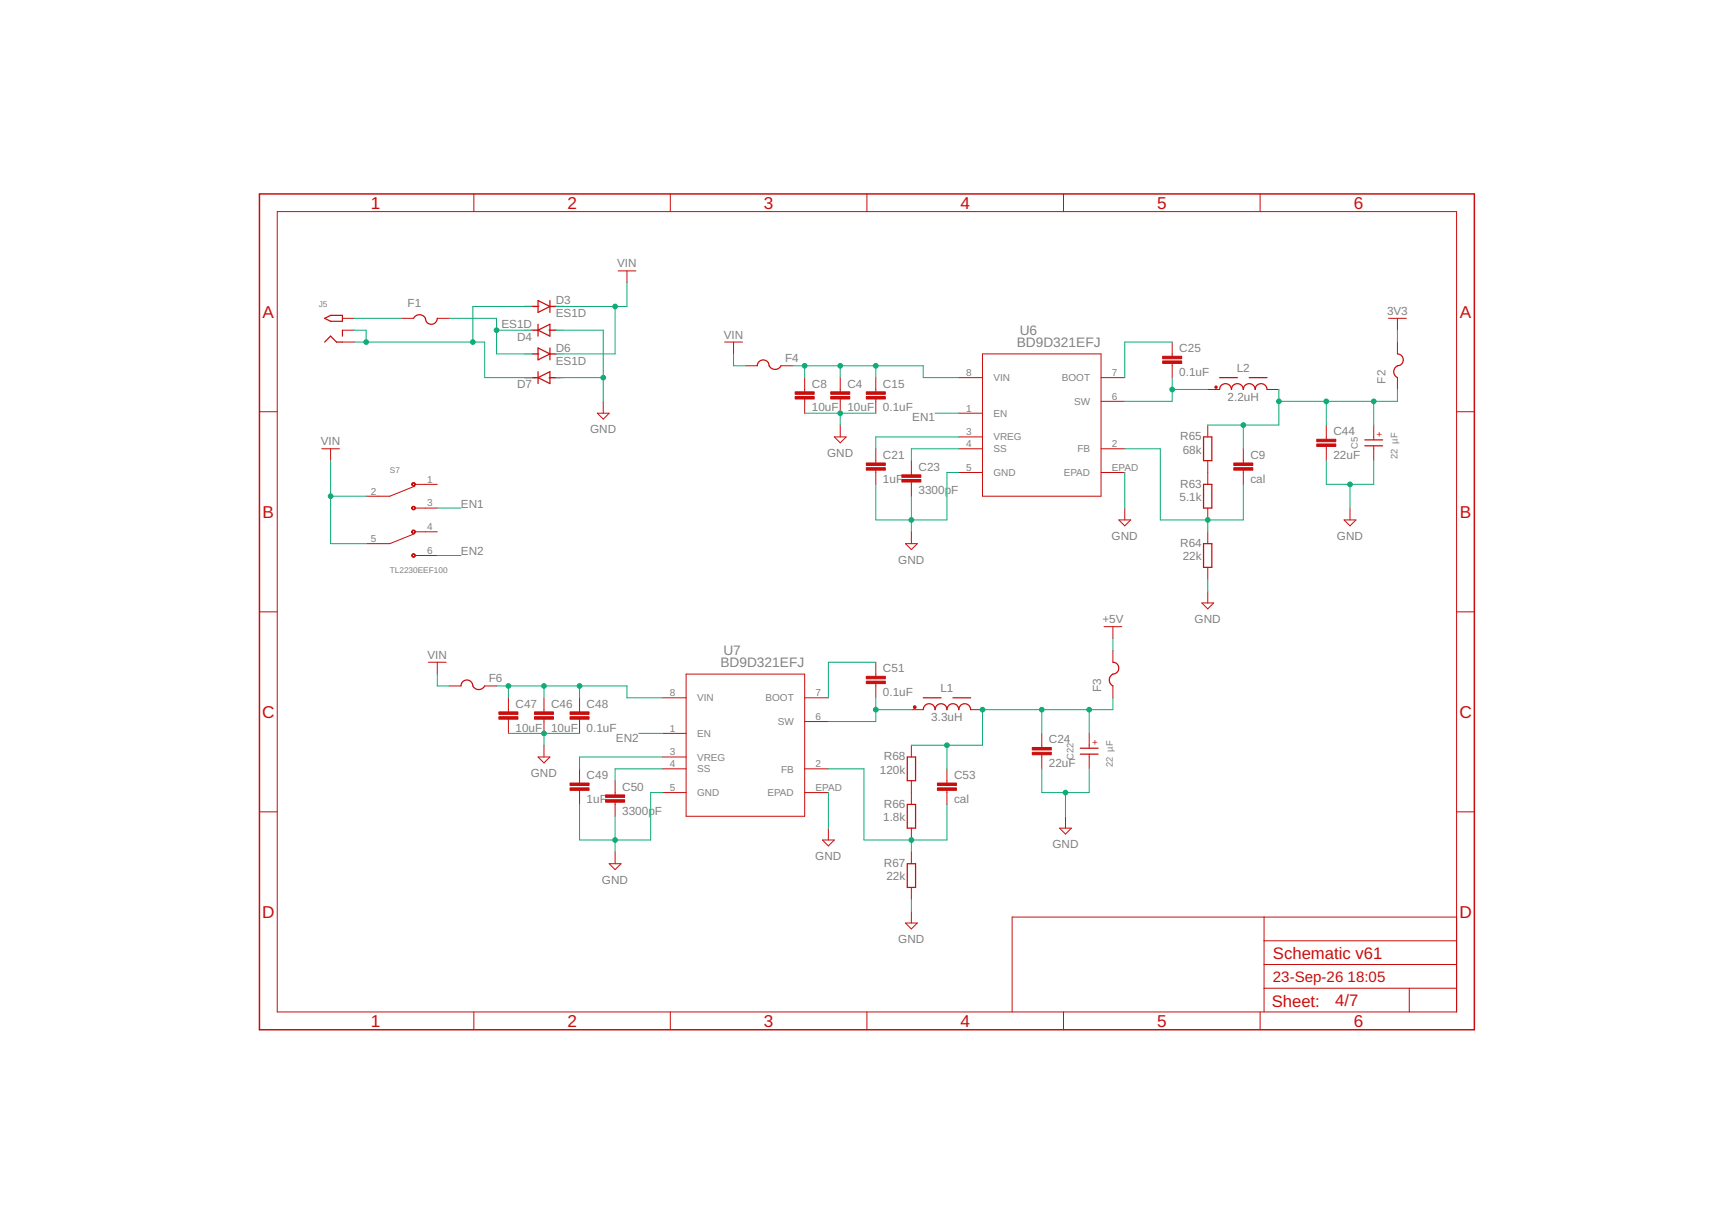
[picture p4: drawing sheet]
<svg xmlns="http://www.w3.org/2000/svg" width="297mm" height="210mm" viewBox="0 0 297 210" stroke-linecap="round" stroke-linejoin="round" font-family="sans-serif">
<defs><g id="words">
<g font-size="2.9" fill="#c90d0c">
<text x="63.6" y="35.8">1</text>
<text x="97.3" y="35.8">2</text>
<text x="130.9" y="35.8">3</text>
<text x="164.6" y="35.8">4</text>
<text x="198.3" y="35.8">5</text>
<text x="232" y="35.8">6</text>
<text x="45" y="54.4">A</text>
<text x="250.2" y="54.4">A</text>
<text x="45" y="88.7">B</text>
<text x="250.2" y="88.7">B</text>
<text x="44.9" y="123">C</text>
<text x="250.1" y="123">C</text>
<text x="44.9" y="157.3">D</text>
<text x="250.1" y="157.3">D</text>
<text x="218.2" y="164.3">Schematic v61</text>
<text x="218" y="172.5">Sheet:</text>
<text x="228.8" y="172.4">4/7</text>
<text x="63.6" y="176">1</text>
<text x="97.3" y="176">2</text>
<text x="130.9" y="176">3</text>
<text x="164.6" y="176">4</text>
<text x="198.3" y="176">5</text>
<text x="232" y="176">6</text>
</g>
<g font-size="2.6" fill="#c90d0c">
<text x="218.2" y="168.3">23-Sep-26</text>
<text x="231" y="168.3">18:05</text>
</g>
<g font-size="2.3" fill="#808080">
<text x="174.3" y="59.4">BD9D321EFJ</text>
<text x="174.8" y="57.4">U6</text>
<text x="124" y="112.3">U7</text>
<text x="123.5" y="114.3">BD9D321EFJ</text>
</g>
<g font-size="2" fill="#808080">
<text x="105.8" y="45.8">VIN</text>
<text x="69.9" y="52.5">F1</text>
<text x="95.3" y="52.1">D3</text>
<text x="237.7" y="53.9">3V3</text>
<text x="86" y="56.2">ES1D</text>
<text x="88.6" y="58.4">D4</text>
<text x="95.3" y="54.4">ES1D</text>
<text x="124.1" y="58">VIN</text>
<text x="95.3" y="62.5">ES1D</text>
<text x="95.3" y="60.3">D6</text>
<text x="134.6" y="62.1">F4</text>
<text x="202.1" y="64.4">0.1uF</text>
<text x="202.1" y="60.3">C25</text>
<text x="212" y="63.7">L2</text>
<text x="237.5" y="65.7" transform="rotate(-90 237.5 65.7)">F2</text>
<text x="88.6" y="66.5">D7</text>
<text x="139.1" y="70.5">10uF</text>
<text x="139.1" y="66.4">C8</text>
<text x="145.2" y="70.5">10uF</text>
<text x="145.2" y="66.4">C4</text>
<text x="151.3" y="70.5">0.1uF</text>
<text x="151.3" y="66.4">C15</text>
<text x="210.4" y="68.8">2.2uH</text>
<text x="55" y="76.3">VIN</text>
<text x="101.1" y="74.3">GND</text>
<text x="156.4" y="72.2">EN1</text>
<text x="202.3" y="75.5">R65</text>
<text x="202.7" y="77.7">68k</text>
<text x="228.5" y="74.6">C44</text>
<text x="141.8" y="78.3">GND</text>
<text x="151.3" y="82.7">1uF</text>
<text x="151.3" y="78.6">C21</text>
<text x="157.4" y="80.7">C23</text>
<text x="202.3" y="83.6">R63</text>
<text x="214.3" y="82.7">cal</text>
<text x="214.3" y="78.6">C9</text>
<text x="228.5" y="78.6">22uF</text>
<text x="79" y="87.1">EN1</text>
<text x="157.4" y="84.7">3300pF</text>
<text x="202.2" y="85.8">5.1k</text>
<text x="79" y="95.2">EN2</text>
<text x="190.5" y="92.5">GND</text>
<text x="202.3" y="93.7">R64</text>
<text x="202.7" y="96">22k</text>
<text x="229.1" y="92.5">GND</text>
<text x="154" y="96.6">GND</text>
<text x="189" y="106.8">+5V</text>
<text x="204.8" y="106.8">GND</text>
<text x="73.3" y="112.9">VIN</text>
<text x="83.8" y="116.9">F6</text>
<text x="151.3" y="119.3">0.1uF</text>
<text x="151.3" y="115.2">C51</text>
<text x="161.2" y="118.5">L1</text>
<text x="188.7" y="118.5" transform="rotate(-90 188.7 118.5)">F3</text>
<text x="88.4" y="125.4">10uF</text>
<text x="88.4" y="121.3">C47</text>
<text x="94.5" y="125.4">10uF</text>
<text x="94.5" y="121.3">C46</text>
<text x="100.5" y="125.4">0.1uF</text>
<text x="100.5" y="121.3">C48</text>
<text x="159.6" y="123.6">3.3uH</text>
<text x="105.6" y="127.1">EN2</text>
<text x="151.5" y="130.3">R68</text>
<text x="179.8" y="131.4">22uF</text>
<text x="179.8" y="127.4">C24</text>
<text x="91" y="133.2">GND</text>
<text x="100.5" y="137.5">1uF</text>
<text x="100.5" y="133.5">C49</text>
<text x="106.6" y="135.5">C50</text>
<text x="150.8" y="132.6">120k</text>
<text x="163.5" y="137.5">cal</text>
<text x="163.5" y="133.5">C53</text>
<text x="106.6" y="139.6">3300pF</text>
<text x="151.4" y="140.7">1.8k</text>
<text x="151.5" y="138.4">R66</text>
<text x="139.7" y="147.4">GND</text>
<text x="151.5" y="148.6">R67</text>
<text x="180.4" y="145.4">GND</text>
<text x="103.2" y="151.5">GND</text>
<text x="151.9" y="150.8">22k</text>
<text x="154" y="161.6">GND</text>
</g>
<g font-size="1.7" fill="#808080">
<text x="165.6" y="64.4">8</text>
<text x="170.3" y="65.3">VIN</text>
<text x="182" y="65.3">BOOT</text>
<text x="190.6" y="64.4">7</text>
<text x="165.6" y="70.5">1</text>
<text x="170.3" y="71.4">EN</text>
<text x="184.1" y="69.4">SW</text>
<text x="190.6" y="68.5">6</text>
<text x="165.6" y="74.6">3</text>
<text x="165.6" y="76.6">4</text>
<text x="170.3" y="75.5">VREG</text>
<text x="170.3" y="77.5">SS</text>
<text x="184.7" y="77.5">FB</text>
<text x="190.6" y="76.6">2</text>
<text x="73.2" y="82.7">1</text>
<text x="165.6" y="80.7">5</text>
<text x="170.3" y="81.6">GND</text>
<text x="182.3" y="81.6">EPAD</text>
<text x="190.6" y="80.7">EPAD</text>
<text x="63.6" y="84.7">2</text>
<text x="73.2" y="86.8">3</text>
<text x="63.6" y="92.9">5</text>
<text x="73.2" y="90.8">4</text>
<text x="73.2" y="94.9">6</text>
<text x="114.8" y="119.3">8</text>
<text x="139.8" y="119.3">7</text>
<text x="114.8" y="125.4">1</text>
<text x="119.5" y="120.2">VIN</text>
<text x="131.2" y="120.2">BOOT</text>
<text x="133.3" y="124.2">SW</text>
<text x="139.8" y="123.3">6</text>
<text x="114.8" y="129.4">3</text>
<text x="114.8" y="131.5">4</text>
<text x="119.5" y="126.3">EN</text>
<text x="119.5" y="130.3">VREG</text>
<text x="139.8" y="131.5">2</text>
<text x="114.8" y="135.5">5</text>
<text x="119.5" y="132.4">SS</text>
<text x="119.5" y="136.4">GND</text>
<text x="131.5" y="136.4">EPAD</text>
<text x="133.9" y="132.4">FB</text>
<text x="139.8" y="135.5">EPAD</text>
</g>
<g font-size="1.6" fill="#808080">
<text x="232.7" y="77" transform="rotate(-90 232.7 77)">C5</text>
<text x="239.5" y="78.7" transform="rotate(-90 239.5 78.7)">22 µF</text>
<text x="184" y="130.2" transform="rotate(-90 184 130.2)">C22</text>
<text x="190.7" y="131.5" transform="rotate(-90 190.7 131.5)">22 µF</text>
</g>
<g font-size="1.6" fill="#c90d0c">
<text x="237" y="74.9" transform="rotate(-90 237 74.9)">+</text>
<text x="188.2" y="127.7" transform="rotate(-90 188.2 127.7)">+</text>
</g>
<g font-size="1.4" fill="#808080">
<text x="54.6" y="52.5">J5</text>
<text x="66.8" y="81">S7</text>
<text x="66.8" y="98.2">TL2230EEF100</text>
</g>
<g font-size=".4" fill="#808080">
<text x="89.9" y="52.7">SpiceOrder 1</text>
<text x="93.9" y="52.7">SpiceOrder 2</text>
<text x="89.9" y="56.8">SpiceOrder 2</text>
<text x="93.9" y="56.8">SpiceOrder 1</text>
<text x="89.9" y="60.8">SpiceOrder 1</text>
<text x="89.9" y="64.9">SpiceOrder 2</text>
<text x="93.9" y="60.8">SpiceOrder 2</text>
<text x="93.9" y="64.9">SpiceOrder 1</text>
</g>
</g></defs>
<g fill="none" stroke="#c90d0c" stroke-width=".17">
<path d="M47.5 36.3h202.2v137.1h-202.2zM81.2 33.2v3.1M114.9 33.2v3.1M148.6 33.2v3.1M182.3 33.2v3.1M216 33.2v3.1M58.7 54.5h2M58.7 58.6h2M58.7 56.6h2M68.9 54.5h2M75 54.5h2M105.9 46.4h3.1"/>
<path d="M107.5 46.4v2.1M124.2 58.6h3.1M125.7 58.6v2M200.9 58.6v2.4M238 54.5h3M239.5 54.5v2.1M239.5 58.6v2M44.5 70.5h3M55.1 76.9h3.1M56.7 76.9v2M102.4 70.8h2l-1 1zM103.4 68.8v2"/>
<path d="M127.8 62.7h2M133.9 62.7h2M137.9 64.7v2.4M137.9 68.4v2.4M143 74.9h2l-1 1zM144 64.7v2.4M144 68.4v2.4M144 72.8v2.1M150.1 64.7v2.4M150.1 68.4v2.4M150.1 76.9v2.4M156.2 78.9v2.5"/>
<path d="M164.3 70.8h4.1M164.3 76.9h4.1M164.3 74.9h4.1M164.3 64.7h4.1M168.4 60.6h20.3v24.4h-20.3zM188.7 76.9h4.1M188.7 68.8h4.1M188.7 64.7h4.1M200.9 62.3v2.4M207 72.8v2.1M207 78.9v4.1M207 66.7h2"/>
<path d="M213.1 76.9v2.4M217.2 66.7h2M227.3 72.8v2.5M227.3 76.5v2.4M235.5 72.8v2.6M235.5 76.4v2.5M239.5 64.7v2M249.7 70.5h3M71.1 83.3l-4.3 1.7h-4M71.1 91.4l-4.3 1.8h-4M71.2 87.1h3.8M71.2 83h3.8"/>
<path d="M71.2 95.2h3.8M71.2 91.1h3.8M150.1 80.6v2.4M155.2 93.2h2l-1 1zM156.2 82.6v2.4M156.2 91.1v2.1M164.3 81h4.1M188.7 81h4.1M191.8 89.1h2l-1 1zM192.8 87.1v2M207 87.1v2M207 91.1v2.1"/>
<path d="M207 97.2v2.1M213.1 80.6v2.4M230.4 89.1h2l-1 1zM231.4 87.1v2M44.5 104.8h3M73.4 113.5h3.1M75 113.5v2M77 117.5h2M83.1 117.5h2M87.1 119.6v2.4M93.2 119.6v2.4M99.3 119.6v2.4"/>
<path d="M113.5 119.6h4.1M117.6 115.5h20.3v24.4h-20.3zM137.9 119.6h4.1M150.1 113.5v2.4M150.1 117.1v2.5M189.2 107.4h3.1M190.8 107.4v2M190.8 111.4v2.1M190.8 117.5v2.1M206 103.3h2l-1 1zM207 101.3v2M249.7 104.8h3"/>
<path d="M44.5 139.1h3M87.1 123.2v2.5M92.2 129.7h2.1l-1.1 1zM93.2 123.2v2.5M93.2 127.7v2M99.3 123.2v2.5M99.3 131.7v2.5M99.3 135.4v2.4M105.4 133.8v2.4M105.4 137.4v2.5M113.5 125.7h4.1M113.5 131.7h4.1"/>
<path d="M113.5 129.7h4.1M113.5 135.8h4.1M137.9 131.7h4.1M137.9 135.8h4.1M137.9 123.6h4.1M156.2 127.7v2M156.2 133.8v4M156.2 121.6h2M162.3 131.7v2.5M162.3 135.4v2.4M166.4 121.6h2M178.6 125.7v2.4"/>
<path d="M178.6 129.3v2.4M182.6 139.9v2M186.7 125.7v2.5M186.7 129.2v2.5M249.7 139.1h3M104.4 148h2l-1 1zM105.4 146v2M141 143.9h2l-1 1zM142 141.9v2M155.2 158.2h2l-1 1zM156.2 141.9v2M156.2 146v2"/>
<path d="M156.2 152.1v2M156.2 156.1v2.1M181.6 141.9h2l-1 1zM216.7 157.1v16.3M249.7 157.1h-76.2v16.3M81.2 173.4v3M114.9 173.4v3M148.6 173.4v3M182.3 173.4v3M216 173.4v3M216.7 169.3h33M216.7 165.3h33"/>
<path d="M216.7 161.2h33M241.6 169.3v4.1"/>
</g>
<path d="M44.5 33.2h208.2v143.2h-208.2z" fill="none" stroke="#c90d0c" stroke-width=".25"/>
<g fill="none" stroke="#c90d0c" stroke-width=".21">
<path d="M55.6 54.5l1.1-.5h2v1.1h-2zM55.6 58.6l1.1-1 1 1h1M58.7 56.6v1M70.9 54.5a1.16 1.16 0 0 1 1.3-.5 1.16 1.16 0 0 1 .9 1.1 1.02 1.02 0 0 0 1.1 .4 1.02 1.02 0 0 0 .8-1M91.2 52.5h1M91.2 56.6h1M92.2 51.5l2.1 1-2.1 1zM92.2 56.6l2.1-1v2zM92.2 55.6v2M92.2 59.6l2.1 1-2.1 1.1zM94.3 51.5v2M94.3 59.6v2.1"/>
<path d="M94.3 52.5h1M94.3 56.6h1M91.2 60.6h1M91.2 64.7h1M92.2 64.7l2.1-1v2zM92.2 63.7v2M94.3 60.6h1M94.3 64.7h1M129.8 62.7a1.02 1.02 0 0 1 1-1 1.02 1.02 0 0 1 1 1 1.14 1.14 0 0 0 2.1 0M206.3 74.9h1.4v4h-1.4zM209 66.7a1.02 1.02 0 0 1 1.1-1 1.02 1.02 0 0 1 1 1 1.02 1.02 0 0 1 1-1 1.02 1.02 0 0 1 1 1 1.02 1.02 0 0 1 1-1 1.02 1.02 0 0 1 1 1 1.02 1.02 0 0 1 1.1-1 1.02 1.02 0 0 1 1 1M209 64.7h3.1"/>
<path d="M214.1 64.7h3.1M233.9 75.4h3.1M233.9 76.4h3.1M239.5 60.6a1.02 1.02 0 0 1 1 1.1 1.02 1.02 0 0 1-1 1 1.12 1.12 0 0 0-.6 1 1.12 1.12 0 0 0 .6 1M206.3 83h1.4v4.1h-1.4zM206.3 93.2h1.4v4h-1.4zM79 117.5a1.02 1.02 0 0 1 1-1 1.02 1.02 0 0 1 1 1 1.14 1.14 0 0 0 1.1 .7 1.14 1.14 0 0 0 1-.7M158.2 119.6h3.1M163.3 119.6h3.1M190.8 113.5a1.02 1.02 0 0 1 1 1 1.02 1.02 0 0 1-1 1 1.14 1.14 0 0 0-.7 1 1.14 1.14 0 0 0 .7 1M155.5 129.7h1.4v4.1h-1.4zM155.5 137.8h1.4v4.1h-1.4z"/>
<path d="M158.2 121.6a1.02 1.02 0 0 1 1.1-1 1.02 1.02 0 0 1 1 1 1.02 1.02 0 0 1 1-1 1.02 1.02 0 0 1 1 1 1.02 1.02 0 0 1 1-1 1.02 1.02 0 0 1 1 1 1.02 1.02 0 0 1 1.1-1 1.02 1.02 0 0 1 1 1M185.2 128.2h3M185.2 129.2h3M155.5 148h1.4v4.1h-1.4z"/>
</g>
<g fill="#c90d0c" stroke="#c90d0c" stroke-width=".17">
<path d="M176.9 128.9h3.3v.4h-3.3z"/>
<path d="M176.9 128.1h3.3v.4h-3.3z"/>
<path d="M142.4 67.9h3.2v.5h-3.2z"/>
<path d="M142.4 67.1h3.2v.5h-3.2z"/>
<path d="M136.3 67.9h3.3v.5h-3.3z"/>
<path d="M136.3 67.1h3.3v.5h-3.3z"/>
<path d="M148.5 67.9h3.2v.5h-3.2z"/>
<path d="M148.5 67.1h3.2v.5h-3.2z"/>
<path d="M148.5 80.1h3.2v.5h-3.2z"/>
<path d="M148.5 79.3h3.2v.5h-3.2z"/>
<path d="M154.6 82.2h3.2v.4h-3.2z"/>
<path d="M154.6 81.4h3.2v.4h-3.2z"/>
<path d="M199.3 61.8h3.2v.5h-3.2z"/>
<path d="M199.3 61h3.2v.5h-3.2z"/>
<path d="M225.7 76.1h3.3v.4h-3.3z"/>
<path d="M225.7 75.3h3.3v.4h-3.3z"/>
<path d="M211.5 80.1h3.2v.5h-3.2z"/>
<path d="M211.5 79.3h3.2v.5h-3.2z"/>
<path d="M91.6 122.8h3.3v.4h-3.3z"/>
<path d="M91.6 122h3.3v.4h-3.3z"/>
<path d="M85.5 122.8h3.3v.4h-3.3z"/>
<path d="M85.5 122h3.3v.4h-3.3z"/>
<path d="M97.7 122.8h3.3v.4h-3.3z"/>
<path d="M97.7 122h3.3v.4h-3.3z"/>
<path d="M97.7 135h3.3v.4h-3.3z"/>
<path d="M97.7 134.2h3.3v.4h-3.3z"/>
<path d="M103.8 137h3.3v.5h-3.3z"/>
<path d="M103.8 136.2h3.3v.4h-3.3z"/>
<path d="M148.5 116.7h3.2v.4h-3.2z"/>
<path d="M148.5 115.9h3.2v.4h-3.2z"/>
<path d="M160.7 135h3.2v.4h-3.2z"/>
<path d="M160.7 134.2h3.2v.4h-3.2z"/>
</g>
<g fill="#c90d0c" stroke="#c90d0c" stroke-width=".17">
<path d="M156.6 121h.4v.3h-.4z" fill-rule="evenodd"/>
<path d="M70.6 82.8a.32 .32 0 0 1 .5 0 .32 .32 0 0 1 0 .4 .32 .32 0 0 1-.5 0l-.1-.2h.2a.21 .21 0 0 1 .3-.2 .21 .21 0 0 1 0 .4 .21 .21 0 0 1-.3-.1l-.2-.1z" fill-rule="evenodd"/>
<path d="M70.6 86.9a.32 .32 0 0 1 .5-.1 .32 .32 0 0 1 0 .5 .32 .32 0 0 1-.5-.1l-.1-.1h.2a.21 .21 0 0 1 .3-.2 .21 .21 0 0 1 0 .3 .21 .21 0 0 1-.3 0l-.2-.1z" fill-rule="evenodd"/>
<path d="M70.6 91a.32 .32 0 0 1 .5-.1 .32 .32 0 0 1 0 .5 .32 .32 0 0 1-.5-.1l-.1-.2h.2a.21 .21 0 0 1 .3-.2 .21 .21 0 0 1 0 .4 .21 .21 0 0 1-.3-.1l-.2-.1z" fill-rule="evenodd"/>
<path d="M70.6 95a.32 .32 0 0 1 .5-.1 .32 .32 0 0 1 0 .5 .32 .32 0 0 1-.5 0l-.1-.2h.2a.21 .21 0 0 1 .3-.2 .21 .21 0 0 1 0 .3 .21 .21 0 0 1-.3 0l-.2-.1z" fill-rule="evenodd"/>
<circle cx="208.4" cy="66.3" r=".21"/>
</g>
<g fill="none" stroke="#0dab76" stroke-width=".17">
<path d="M60.7 56.6h2.1v2M60.7 58.6h22.4v6.1h8.1M60.7 54.5h8.2M77 54.5h8.1v6.1h6.1M85.1 56.6h6.1M91.2 52.5h-10.2v6.1M95.3 56.6h8.1v12.2M105.4 52.5v8.1h-10.1M107.5 48.5v4h-12.2M200.9 58.6h-8.1v6.1M239.5 56.6v2M56.7 78.9v14.3h6.1"/>
<path d="M95.3 64.7h8.1M125.7 60.6v2.1h2.1M135.9 62.7h22.3v2h6.1M137.9 70.8h12.2M137.9 62.7v2M144 62.7v2M144 70.8v2M150.1 62.7v2M160.3 70.8h4M164.3 76.9h-8.1v2M164.3 74.9h-14.2v2M192.8 76.9h6.1v12.2h14.2v-6.1"/>
<path d="M200.9 64.7v4.1h-8.1M200.9 66.7h6.1M213.1 72.8v4.1M219.2 66.7v6.1h-12.2M227.3 68.8v4M227.3 78.9v4.1h8.2v-4.1M235.5 68.8v4M239.5 66.7v2.1h-20.3M56.7 85h6.1M75 87.1h4M75 95.2h4M156.2 85v6.1"/>
<path d="M164.3 81h-2v8.1h-12.2v-6.1M192.8 81v6.1M207 89.1v2M207 99.3v2M231.4 83v4.1M75 115.5v2h2M85.1 117.5h22.4v2.1h6M87.1 117.5v2.1M93.2 117.5v2.1M99.3 117.5v2.1M150.1 119.6v4h-8.1M150.1 113.5h-8.1v6.1"/>
<path d="M190.8 109.4v2M190.8 119.6v2h-22.4v6.1h-12.2M87.1 125.7h12.2M93.2 125.7v2M105.4 139.9v6.1M109.5 125.7h4M113.5 135.8h-2v8.1h-12.2v-6.1M113.5 131.7h-8.1v2.1M113.5 129.7h-14.2v2M142 131.7h6.1v12.2h14.2v-6.1M142 135.8v6.1M150.1 121.6h6.1"/>
<path d="M162.3 127.7v4M178.6 121.6v4.1M178.6 131.7v4.1h8.1v-4.1M182.6 135.8v4.1M186.7 121.6v4.1M156.2 143.9v2.1M156.2 154.1v2"/>
</g>
<g fill="#0dab76" stroke="#0dab76" stroke-width=".17">
<circle cx="182.6" cy="135.8" r=".4"/>
<circle cx="103.4" cy="64.7" r=".4"/>
<circle cx="144" cy="70.8" r=".4"/>
<circle cx="156.2" cy="89.1" r=".4"/>
<circle cx="231.4" cy="83" r=".4"/>
<circle cx="93.2" cy="125.7" r=".4"/>
<circle cx="105.4" cy="143.9" r=".4"/>
<circle cx="62.8" cy="58.6" r=".4"/>
<circle cx="81" cy="58.6" r=".4"/>
<circle cx="85.1" cy="56.6" r=".4"/>
<circle cx="105.4" cy="52.5" r=".4"/>
<circle cx="56.7" cy="85" r=".4"/>
<circle cx="144" cy="62.7" r=".4"/>
<circle cx="137.9" cy="62.7" r=".4"/>
<circle cx="150.1" cy="62.7" r=".4"/>
<circle cx="207" cy="89.1" r=".4"/>
<circle cx="213.1" cy="72.8" r=".4"/>
<circle cx="219.2" cy="68.8" r=".4"/>
<circle cx="227.3" cy="68.8" r=".4"/>
<circle cx="235.5" cy="68.8" r=".4"/>
<circle cx="200.9" cy="66.7" r=".4"/>
<circle cx="93.2" cy="117.5" r=".4"/>
<circle cx="87.1" cy="117.5" r=".4"/>
<circle cx="99.3" cy="117.5" r=".4"/>
<circle cx="156.2" cy="143.9" r=".4"/>
<circle cx="150.1" cy="121.6" r=".4"/>
<circle cx="162.3" cy="127.7" r=".4"/>
<circle cx="168.4" cy="121.6" r=".4"/>
<circle cx="186.7" cy="121.6" r=".4"/>
<circle cx="178.6" cy="121.6" r=".4"/>
</g>
<use href="#words"/>
</svg>
